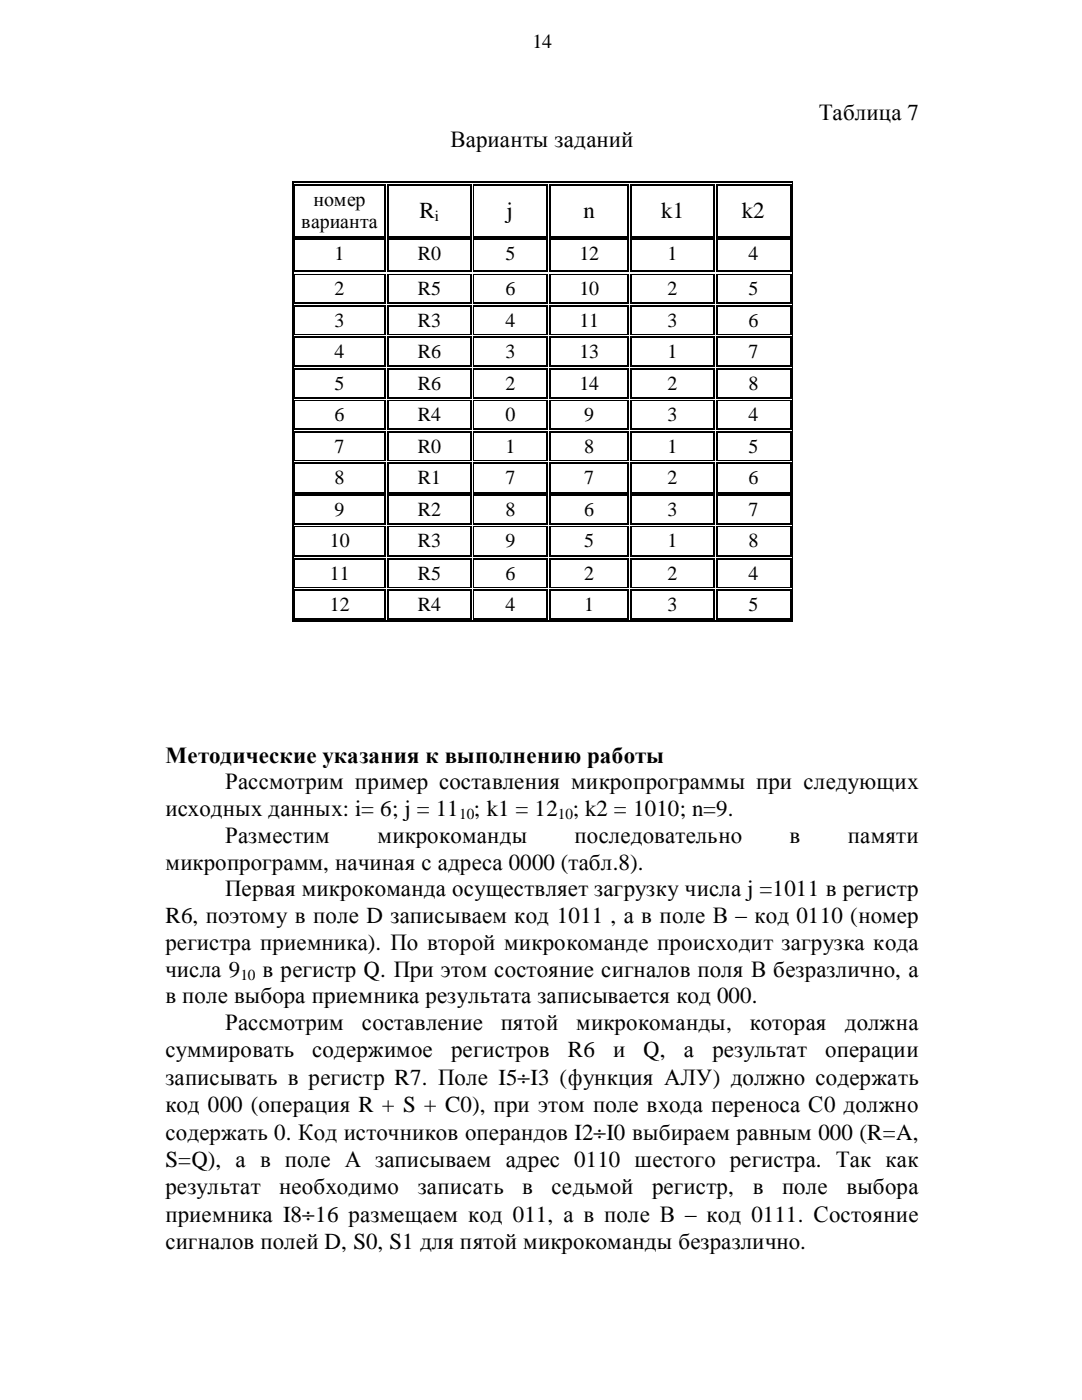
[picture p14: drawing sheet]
<svg xmlns="http://www.w3.org/2000/svg" width="216mm" height="279mm" viewBox="0 0 216 279" stroke-linecap="round" stroke-linejoin="round" font-family="sans-serif">
<defs><g id="words">
<g font-size="4.6">
<text x="89.9" y="29.4">Варианты заданий</text>
<text x="163.4" y="24">Таблица7</text>
<text x="83.7" y="43.6">R</text>
<text x="101.1" y="43.6">j</text>
<text x="116.4" y="43.6">n</text>
<text x="131.9" y="43.6">k1</text>
<text x="148" y="43.6">k2</text>
<text x="33" y="152.2">Методическиеуказанияк выполнению работы</text>
<text x="45" y="157.5">Рассмотрим примерсоставления микропрограммы при следующих</text>
<text x="33" y="162.8">исходных данных: i= 6; j = 11 ; k1 = 12 ; k2 = 1010; n=9.</text>
<text x="33" y="173.6">микропрограмм, начиная садреса0000 (табл.8).</text>
<text x="45" y="168.1">Разместим</text>
<text x="75.4" y="168.1">микрокоманды</text>
<text x="114.6" y="168.1">последовательно</text>
<text x="157.6" y="168.1">в</text>
<text x="169.2" y="168.1">памяти</text>
<text x="45" y="178.9">Первая микрокомандаосуществляет загрузку числаj =1011 в регистр</text>
<text x="33" y="184.2">R6, поэтому в полеD записываем код 1011 , ав полеВ –код 0110 (номер</text>
<text x="33" y="189.6">регистраприемника). По второй микрокомандепроисходит загрузкакода</text>
<text x="33" y="194.9">числа9</text>
<text x="52.4" y="194.9">в регистрQ. Приэтом состояниесигналов поля В безразлично, а</text>
<text x="33" y="200.2">в полевыбораприемникарезультатазаписывается код 000.</text>
<text x="45" y="205.6">Рассмотрим</text>
<text x="72.2" y="205.6">составление пятой</text>
<text x="115" y="205.6">микрокоманды,</text>
<text x="149.6" y="205.6">которая</text>
<text x="168.6" y="205.6">должна</text>
<text x="33" y="210.9">суммировать содержимое регистров</text>
<text x="113.3" y="210.9">R6</text>
<text x="122.3" y="210.9">и Q,</text>
<text x="136.5" y="210.9">а результат</text>
<text x="164.7" y="210.9">операции</text>
<text x="33" y="216.6">записывать в регистрR7. Поле I5÷I3 (функция АЛУ) должно содержать</text>
<text x="33" y="221.9">код 000 (операция R + S + C0), приэтом полевходапереносаС0 должно</text>
<text x="33" y="227.6">содержать0. Код источников операндов I2÷I0 выбираем равным 000 (R=A,</text>
<text x="33" y="232.9">S=Q), а в поле А записываем адрес 0110 шестого регистра. Так как</text>
<text x="33" y="238.3">результат</text>
<text x="55.7" y="238.3">необходимо</text>
<text x="83.4" y="238.3">записать в</text>
<text x="110.1" y="238.3">седьмой</text>
<text x="130.1" y="238.3">регистр,</text>
<text x="150.2" y="238.3">в</text>
<text x="156" y="238.3">поле выбора</text>
<text x="33" y="243.9">приемникаI8÷16 размещаем код 011, ав полеВ – код 0111. Состояние</text>
<text x="33" y="249.3">сигналов полей D, S0, S1 для пятой микрокоманды безразлично.</text>
</g>
<g font-size="4">
<text x="106.3" y="9.7">14</text>
<text x="62.6" y="41.1">номер</text>
<text x="60.1" y="45.6">вара</text>
<text x="65.8" y="45.6">и нта</text>
<text x="66.7" y="52">1</text>
<text x="83.4" y="52">R0</text>
<text x="100.9" y="52">5</text>
<text x="115.6" y="52">12</text>
<text x="133.2" y="52">1</text>
<text x="149.4" y="52">4</text>
<text x="66.7" y="58.8">2</text>
<text x="83.4" y="58.8">R5</text>
<text x="100.9" y="58.8">6</text>
<text x="115.6" y="58.8">10</text>
<text x="133.2" y="58.8">2</text>
<text x="149.4" y="58.8">5</text>
<text x="66.7" y="65.2">3</text>
<text x="83.4" y="65.2">R3</text>
<text x="100.9" y="65.2">4</text>
<text x="115.6" y="65.2">11</text>
<text x="133.2" y="65.2">3</text>
<text x="149.4" y="65.2">6</text>
<text x="66.7" y="71.5">4</text>
<text x="83.4" y="71.5">R6</text>
<text x="100.9" y="71.5">3</text>
<text x="115.6" y="71.5">13</text>
<text x="133.2" y="71.5">1</text>
<text x="149.4" y="71.5">7</text>
<text x="66.7" y="77.8">5</text>
<text x="83.4" y="77.8">R6</text>
<text x="100.9" y="77.8">2</text>
<text x="115.6" y="77.8">14</text>
<text x="133.2" y="77.8">2</text>
<text x="149.4" y="77.8">8</text>
<text x="66.7" y="84.1">6</text>
<text x="83.4" y="84.1">R4</text>
<text x="100.9" y="84.1">0</text>
<text x="116.5" y="84.1">9</text>
<text x="133.2" y="84.1">3</text>
<text x="149.4" y="84.1">4</text>
<text x="66.7" y="90.4">7</text>
<text x="83.4" y="90.4">R0</text>
<text x="100.9" y="90.4">1</text>
<text x="116.5" y="90.4">8</text>
<text x="133.2" y="90.4">1</text>
<text x="149.4" y="90.4">5</text>
<text x="66.7" y="96.7">8</text>
<text x="83.4" y="96.7">R1</text>
<text x="100.9" y="96.7">7</text>
<text x="116.5" y="96.7">7</text>
<text x="133.2" y="96.7">2</text>
<text x="149.4" y="96.7">6</text>
<text x="66.7" y="103">9</text>
<text x="83.4" y="103">R2</text>
<text x="100.9" y="103">8</text>
<text x="116.5" y="103">6</text>
<text x="133.2" y="103">3</text>
<text x="149.4" y="103">7</text>
<text x="65.8" y="109.2">10</text>
<text x="83.4" y="109.2">R3</text>
<text x="100.9" y="109.2">9</text>
<text x="116.5" y="109.2">5</text>
<text x="133.2" y="109.2">1</text>
<text x="149.4" y="109.2">8</text>
<text x="65.8" y="115.7">11</text>
<text x="83.4" y="115.7">R5</text>
<text x="100.9" y="115.7">6</text>
<text x="116.5" y="115.7">2</text>
<text x="133.2" y="115.7">2</text>
<text x="149.4" y="115.7">4</text>
<text x="65.8" y="121.9">12</text>
<text x="83.4" y="121.9">R4</text>
<text x="100.9" y="121.9">4</text>
<text x="116.5" y="121.9">1</text>
<text x="133.2" y="121.9">3</text>
<text x="149.4" y="121.9">5</text>
</g>
<g font-size="3">
<text x="86.8" y="44.2">i</text>
<text x="91.6" y="163.5">10</text>
<text x="111.3" y="163.5">10</text>
<text x="48" y="195.5">10</text>
</g>
</g></defs>
<g fill="#000">
<path d="M58.3 36.2h.2v1.3h-.2zM58.3 36.2h.2v.3h-.2zM58.6 36.7h.2v.3h-.2zM76.7 36.7h.3v.3h-.3zM77.1 36.2h.2v.3h-.2zM77.2 36.7h.3v.3h-.3zM93.9 36.7h.2v.3h-.2zM94.2 36.2h.2v.3h-.2zM94.4 36.7h.2v.3h-.2zM109.1 36.7h.2v.3h-.2zM109.4 36.2h.2v.3h-.2zM109.6 36.7h.2v.3h-.2z"/>
<path d="M125.2 36.7h.3v.3h-.3zM125.6 36.2h.3v.3h-.3zM125.8 36.7h.3v.3h-.3zM142.4 36.7h.3v.3h-.3zM142.7 36.2h.3v.3h-.3zM142.9 36.7h.3v.3h-.3zM157.6 36.7h.3v.3h-.3zM158.1 36.2h.1v1.3h-.1zM158.1 36.2h.1v.3h-.1zM58.3 47.5h.2v.8h-.2zM58.3 54.4h.2v.9h-.2zM58.6 47.1h.2v.2h-.2z"/>
<path d="M58.6 47.7h.2v.2h-.2zM58.6 54h.2v.3h-.2zM58.6 54.6h.2v.2h-.2zM76.7 47.1h.3v.2h-.3zM76.7 47.7h.3v.2h-.3zM76.7 54h.3v.3h-.3zM76.7 54.6h.3v.2h-.3zM77.2 47.1h.3v.2h-.3zM77.2 47.7h.3v.2h-.3zM77.2 54h.3v.3h-.3zM77.2 54.6h.3v.2h-.3zM93.9 47.1h.2v.2h-.2z"/>
<path d="M93.9 47.7h.2v.2h-.2zM93.9 54h.2v.3h-.2zM93.9 54.6h.2v.2h-.2zM94.4 47.1h.2v.2h-.2zM94.4 47.7h.2v.2h-.2zM94.4 54h.2v.3h-.2zM94.4 54.6h.2v.2h-.2zM109.1 47.1h.2v.2h-.2zM109.1 47.7h.2v.2h-.2zM109.1 54h.2v.3h-.2zM109.1 54.6h.2v.2h-.2zM109.6 47.1h.2v.2h-.2z"/>
<path d="M109.6 47.7h.2v.2h-.2zM109.6 54h.2v.3h-.2zM109.6 54.6h.2v.2h-.2zM125.2 47.1h.3v.2h-.3zM125.2 47.7h.3v.2h-.3zM125.2 54h.3v.3h-.3zM125.2 54.6h.3v.2h-.3zM125.8 47.1h.3v.2h-.3zM125.8 47.7h.3v.2h-.3zM125.8 54h.3v.3h-.3zM125.8 54.6h.3v.2h-.3zM142.4 47.1h.3v.2h-.3z"/>
<path d="M142.4 47.7h.3v.2h-.3zM142.4 54h.3v.3h-.3zM142.4 54.6h.3v.2h-.3zM142.9 47.1h.3v.2h-.3zM142.9 47.7h.3v.2h-.3zM142.9 54h.3v.3h-.3zM142.9 54.6h.3v.2h-.3zM157.6 47.1h.3v.2h-.3zM157.6 47.7h.3v.2h-.3zM157.6 54h.3v.3h-.3zM157.6 54.6h.3v.2h-.3zM158.1 47.5h.1v.8h-.1z"/>
<path d="M158.1 54.4h.1v.9h-.1zM58.3 60.7h.2v.9h-.2zM58.3 67h.2v.9h-.2zM58.3 73.3h.2v1h-.2zM58.6 60.4h.2v.2h-.2zM58.6 60.9h.2v.2h-.2zM58.6 66.7h.2v.2h-.2zM58.6 67.1h.2v.3h-.2zM58.6 73h.2v.2h-.2zM58.6 73.5h.2v.2h-.2zM58.6 79.2h.2v.3h-.2zM76.7 60.4h.3v.2h-.3z"/>
<path d="M76.7 60.9h.3v.2h-.3zM76.7 66.7h.3v.2h-.3zM76.7 67.1h.3v.3h-.3zM76.7 73h.3v.2h-.3zM76.7 73.5h.3v.2h-.3zM76.7 79.2h.3v.3h-.3zM77.2 60.4h.3v.2h-.3zM77.2 60.9h.3v.2h-.3zM77.2 66.7h.3v.2h-.3zM77.2 67.1h.3v.3h-.3zM77.2 73h.3v.2h-.3zM77.2 73.5h.3v.2h-.3z"/>
<path d="M77.2 79.2h.3v.3h-.3zM93.9 60.4h.2v.2h-.2zM93.9 60.9h.2v.2h-.2zM93.9 66.7h.2v.2h-.2zM93.9 67.1h.2v.3h-.2zM93.9 73h.2v.2h-.2zM93.9 73.5h.2v.2h-.2zM93.9 79.2h.2v.3h-.2zM94.4 60.4h.2v.2h-.2zM94.4 60.9h.2v.2h-.2zM94.4 66.7h.2v.2h-.2zM94.4 67.1h.2v.3h-.2z"/>
<path d="M94.4 73h.2v.2h-.2zM94.4 73.5h.2v.2h-.2zM94.4 79.2h.2v.3h-.2zM109.1 60.4h.2v.2h-.2zM109.1 60.9h.2v.2h-.2zM109.1 66.7h.2v.2h-.2zM109.1 67.1h.2v.3h-.2zM109.1 73h.2v.2h-.2zM109.1 73.5h.2v.2h-.2zM109.1 79.2h.2v.3h-.2zM109.6 60.4h.2v.2h-.2zM109.6 60.9h.2v.2h-.2z"/>
<path d="M109.6 66.7h.2v.2h-.2zM109.6 67.1h.2v.3h-.2zM109.6 73h.2v.2h-.2zM109.6 73.5h.2v.2h-.2zM109.6 79.2h.2v.3h-.2zM125.2 60.4h.3v.2h-.3zM125.2 60.9h.3v.2h-.3zM125.2 66.7h.3v.2h-.3zM125.2 67.1h.3v.3h-.3zM125.2 73h.3v.2h-.3zM125.2 73.5h.3v.2h-.3zM125.2 79.2h.3v.3h-.3z"/>
<path d="M125.8 60.4h.3v.2h-.3zM125.8 60.9h.3v.2h-.3zM125.8 66.7h.3v.2h-.3zM125.8 67.1h.3v.3h-.3zM125.8 73h.3v.2h-.3zM125.8 73.5h.3v.2h-.3zM125.8 79.2h.3v.3h-.3zM142.4 60.4h.3v.2h-.3zM142.4 60.9h.3v.2h-.3zM142.4 66.7h.3v.2h-.3zM142.4 67.1h.3v.3h-.3zM142.4 73h.3v.2h-.3z"/>
<path d="M142.4 73.5h.3v.2h-.3zM142.4 79.2h.3v.3h-.3zM142.9 60.4h.3v.2h-.3zM142.9 60.9h.3v.2h-.3zM142.9 66.7h.3v.2h-.3zM142.9 67.1h.3v.3h-.3zM142.9 73h.3v.2h-.3zM142.9 73.5h.3v.2h-.3zM142.9 79.2h.3v.3h-.3zM157.6 60.4h.3v.2h-.3zM157.6 60.9h.3v.2h-.3zM157.6 66.7h.3v.2h-.3z"/>
<path d="M157.6 67.1h.3v.3h-.3zM157.6 73h.3v.2h-.3zM157.6 73.5h.3v.2h-.3zM157.6 79.2h.3v.3h-.3zM158.1 60.7h.1v.9h-.1zM158.1 67h.1v.9h-.1zM158.1 73.3h.1v1h-.1zM58.3 79.7h.2v.8h-.2zM58.3 85.9h.2v.9h-.2zM58.3 92.2h.2v.9h-.2zM58.3 98.6h.2v.8h-.2zM58.6 79.8h.2v.2h-.2z"/>
<path d="M58.6 85.5h.2v.3h-.2zM58.6 86.1h.2v.3h-.2zM58.6 91.9h.2v.1h-.2zM58.6 92.4h.2v.2h-.2zM58.6 98.2h.2v.3h-.2zM58.6 98.6h.2v.3h-.2zM76.7 79.8h.3v.2h-.3zM76.7 85.5h.3v.3h-.3zM76.7 86.1h.3v.3h-.3zM76.7 91.9h.3v.1h-.3zM76.7 92.4h.3v.2h-.3zM76.7 98.2h.3v.3h-.3z"/>
<path d="M76.7 98.6h.3v.3h-.3zM77.2 79.8h.3v.2h-.3zM77.2 85.5h.3v.3h-.3zM77.2 86.1h.3v.3h-.3zM77.2 91.9h.3v.1h-.3zM77.2 92.4h.3v.2h-.3zM77.2 98.2h.3v.3h-.3zM77.2 98.6h.3v.3h-.3zM93.9 79.8h.2v.2h-.2zM93.9 85.5h.2v.3h-.2zM93.9 86.1h.2v.3h-.2zM93.9 91.9h.2v.1h-.2z"/>
<path d="M93.9 92.4h.2v.2h-.2zM93.9 98.2h.2v.3h-.2zM93.9 98.6h.2v.3h-.2zM94.4 79.8h.2v.2h-.2zM94.4 85.5h.2v.3h-.2zM94.4 86.1h.2v.3h-.2zM94.4 91.9h.2v.1h-.2zM94.4 92.4h.2v.2h-.2zM94.4 98.2h.2v.3h-.2zM94.4 98.6h.2v.3h-.2zM109.1 79.8h.2v.2h-.2zM109.1 85.5h.2v.3h-.2z"/>
<path d="M109.1 86.1h.2v.3h-.2zM109.1 91.9h.2v.1h-.2zM109.1 92.4h.2v.2h-.2zM109.1 98.2h.2v.3h-.2zM109.1 98.6h.2v.3h-.2zM109.6 79.8h.2v.2h-.2zM109.6 85.5h.2v.3h-.2zM109.6 86.1h.2v.3h-.2zM109.6 91.9h.2v.1h-.2zM109.6 92.4h.2v.2h-.2zM109.6 98.2h.2v.3h-.2zM109.6 98.6h.2v.3h-.2z"/>
<path d="M125.2 79.8h.3v.2h-.3zM125.2 85.5h.3v.3h-.3zM125.2 86.1h.3v.3h-.3zM125.2 91.9h.3v.1h-.3zM125.2 92.4h.3v.2h-.3zM125.2 98.2h.3v.3h-.3zM125.2 98.6h.3v.3h-.3zM125.8 79.8h.3v.2h-.3zM125.8 85.5h.3v.3h-.3zM125.8 86.1h.3v.3h-.3zM125.8 91.9h.3v.1h-.3zM125.8 92.4h.3v.2h-.3z"/>
<path d="M125.8 98.2h.3v.3h-.3zM125.8 98.6h.3v.3h-.3zM142.4 79.8h.3v.2h-.3zM142.4 85.5h.3v.3h-.3zM142.4 86.1h.3v.3h-.3zM142.4 91.9h.3v.1h-.3zM142.4 92.4h.3v.2h-.3zM142.4 98.2h.3v.3h-.3zM142.4 98.6h.3v.3h-.3zM142.9 79.8h.3v.2h-.3zM142.9 85.5h.3v.3h-.3zM142.9 86.1h.3v.3h-.3z"/>
<path d="M142.9 91.9h.3v.1h-.3zM142.9 92.4h.3v.2h-.3zM142.9 98.2h.3v.3h-.3zM142.9 98.6h.3v.3h-.3zM157.6 79.8h.3v.2h-.3zM157.6 85.5h.3v.3h-.3zM157.6 86.1h.3v.3h-.3zM157.6 91.9h.3v.1h-.3zM157.6 92.4h.3v.2h-.3zM157.6 98.2h.3v.3h-.3zM157.6 98.6h.3v.3h-.3zM158.1 79.7h.1v.8h-.1z"/>
<path d="M158.1 85.9h.1v.9h-.1zM158.1 92.2h.1v.9h-.1zM158.1 98.6h.1v.8h-.1zM58.3 104.8h.2v.9h-.2zM58.3 111.2h.2v.8h-.2zM58.3 117.4h.2v1h-.2zM58.6 104.5h.2v.2h-.2zM58.6 105h.2v.2h-.2zM58.6 110.7h.2v.3h-.2zM58.6 111.3h.2v.3h-.2zM58.6 117.1h.2v.2h-.2zM58.6 117.6h.2v.3h-.2z"/>
<path d="M76.7 104.5h.3v.2h-.3zM76.7 105h.3v.2h-.3zM76.7 110.7h.3v.3h-.3zM76.7 111.3h.3v.3h-.3zM76.7 117.1h.3v.2h-.3zM76.7 117.6h.3v.3h-.3zM77.2 104.5h.3v.2h-.3zM77.2 105h.3v.2h-.3zM77.2 110.7h.3v.3h-.3zM77.2 111.3h.3v.3h-.3zM77.2 117.1h.3v.2h-.3zM77.2 117.6h.3v.3h-.3z"/>
<path d="M93.9 104.5h.2v.2h-.2zM93.9 105h.2v.2h-.2zM93.9 110.7h.2v.3h-.2zM93.9 111.3h.2v.3h-.2zM93.9 117.1h.2v.2h-.2zM93.9 117.6h.2v.3h-.2zM94.4 104.5h.2v.2h-.2zM94.4 105h.2v.2h-.2zM94.4 110.7h.2v.3h-.2zM94.4 111.3h.2v.3h-.2zM94.4 117.1h.2v.2h-.2zM94.4 117.6h.2v.3h-.2z"/>
<path d="M109.1 104.5h.2v.2h-.2zM109.1 105h.2v.2h-.2zM109.1 110.7h.2v.3h-.2zM109.1 111.3h.2v.3h-.2zM109.1 117.1h.2v.2h-.2zM109.1 117.6h.2v.3h-.2zM109.6 104.5h.2v.2h-.2zM109.6 105h.2v.2h-.2zM109.6 110.7h.2v.3h-.2zM109.6 111.3h.2v.3h-.2zM109.6 117.1h.2v.2h-.2zM109.6 117.6h.2v.3h-.2z"/>
<path d="M125.2 104.5h.3v.2h-.3zM125.2 105h.3v.2h-.3zM125.2 110.7h.3v.3h-.3zM125.2 111.3h.3v.3h-.3zM125.2 117.1h.3v.2h-.3zM125.2 117.6h.3v.3h-.3zM125.8 104.5h.3v.2h-.3zM125.8 105h.3v.2h-.3zM125.8 110.7h.3v.3h-.3zM125.8 111.3h.3v.3h-.3zM125.8 117.1h.3v.2h-.3zM125.8 117.6h.3v.3h-.3z"/>
<path d="M142.4 104.5h.3v.2h-.3zM142.4 105h.3v.2h-.3zM142.4 110.7h.3v.3h-.3zM142.4 111.3h.3v.3h-.3zM142.4 117.1h.3v.2h-.3zM142.4 117.6h.3v.3h-.3zM142.9 104.5h.3v.2h-.3zM142.9 105h.3v.2h-.3zM142.9 110.7h.3v.3h-.3zM142.9 111.3h.3v.3h-.3zM142.9 117.1h.3v.2h-.3zM142.9 117.6h.3v.3h-.3z"/>
<path d="M157.6 104.5h.3v.2h-.3zM157.6 105h.3v.2h-.3zM157.6 110.7h.3v.3h-.3zM157.6 111.3h.3v.3h-.3zM157.6 117.1h.3v.2h-.3zM157.6 117.6h.3v.3h-.3zM158.1 104.8h.1v.9h-.1zM158.1 111.2h.1v.8h-.1zM158.1 117.4h.1v1h-.1zM58.3 123.9h.2v.2h-.2zM58.6 123.4h.2v.3h-.2zM76.7 123.4h.3v.3h-.3z"/>
<path d="M77.1 123.9h.2v.2h-.2zM77.2 123.4h.3v.3h-.3zM93.9 123.4h.2v.3h-.2zM94.2 123.9h.2v.2h-.2zM94.4 123.4h.2v.3h-.2zM109.1 123.4h.2v.3h-.2zM109.4 123.9h.2v.2h-.2zM109.6 123.4h.2v.3h-.2zM125.2 123.4h.3v.3h-.3zM125.6 123.9h.3v.2h-.3zM125.8 123.4h.3v.3h-.3zM142.4 123.4h.3v.3h-.3z"/>
<path d="M142.7 123.9h.3v.2h-.3zM142.9 123.4h.3v.3h-.3zM157.6 123.4h.3v.3h-.3zM158.1 123.9h.1v.2h-.1z"/>
</g>
<g fill="none" stroke="#000" stroke-width=".25">
<path d="M58.4 37.5v10M58.5 36.4h18.6M58.7 37v10.1M58.8 36.9h17.9M76.8 37v10.1M77.3 36.4h16.9M77.3 37v10.1M77.5 36.9h16.4M94 37v10.1M94.4 36.4h15M94.6 36.9h14.5M109.2 37v10.1"/>
<path d="M109.6 36.4h16M109.7 37v10.1M109.8 36.9h15.4M125.3 37v10.1M125.9 36.4h16.8M125.9 37v10.1M126.1 36.9h16.3M142.5 37v10.1M143 36.4h15.1M143 37v10.1M143.2 36.9h14.4M157.8 37v10.1"/>
<path d="M58.4 48.3v6.1M58.4 55.3v5.5M58.7 47.9v6.1M58.7 54.8v5.6M58.8 47.2h17.9M58.8 47.8h17.9M58.8 54.1h17.9M76.8 47.9v6.1M76.8 54.8v5.6M77.3 47.9v6.1M77.3 54.8v5.6M77.5 47.2h16.4"/>
<path d="M77.5 47.8h16.4M77.5 54.1h16.4M94 47.9v6.1M94 54.8v5.6M94.6 47.2h14.5M94.6 47.8h14.5M94.6 54.1h14.5M109.2 47.9v6.1M109.2 54.8v5.6M109.7 47.9v6.1M109.7 54.8v5.6M109.8 47.2h15.4"/>
<path d="M109.8 47.8h15.4M109.8 54.1h15.4M125.3 47.9v6.1M125.3 54.8v5.6M125.9 47.9v6.1M125.9 54.8v5.6M126.1 47.2h16.3M126.1 47.8h16.3M126.1 54.1h16.3M142.5 47.9v6.1M142.5 54.8v5.6M143 47.9v6.1"/>
<path d="M143 54.8v5.6M143.2 47.2h14.4M143.2 47.8h14.4M143.2 54.1h14.4M157.8 47.9v6.1M157.8 54.8v5.6M58.4 61.6v5.5M58.4 67.9v5.4M58.4 74.3v5.4M58.7 61.1v5.6M58.7 67.4v5.6M58.7 73.7v5.5"/>
<path d="M58.8 60.5h17.9M58.8 61h17.9M58.8 67.3h17.9M58.8 73.1h17.9M58.8 73.6h17.9M58.8 79.4h17.9M76.8 61.1v5.6M76.8 67.4v5.6M76.8 73.7v5.5M77.3 61.1v5.6M77.3 67.4v5.6M77.3 73.7v5.5"/>
<path d="M77.5 60.5h16.4M77.5 61h16.4M77.5 67.3h16.4M77.5 73.1h16.4M77.5 73.6h16.4M77.5 79.4h16.4M94 61.1v5.6M94 67.4v5.6M94 73.7v5.5M94.6 60.5h14.5M94.6 61h14.5M94.6 67.3h14.5"/>
<path d="M94.6 73.1h14.5M94.6 73.6h14.5M94.6 79.4h14.5M109.2 61.1v5.6M109.2 67.4v5.6M109.2 73.7v5.5M109.7 61.1v5.6M109.7 67.4v5.6M109.7 73.7v5.5M109.8 60.5h15.4M109.8 61h15.4M109.8 67.3h15.4"/>
<path d="M109.8 73.1h15.4M109.8 73.6h15.4M109.8 79.4h15.4M125.3 61.1v5.6M125.3 67.4v5.6M125.3 73.7v5.5M125.9 61.1v5.6M125.9 67.4v5.6M125.9 73.7v5.5M126.1 60.5h16.3M126.1 61h16.3M126.1 67.3h16.3"/>
<path d="M126.1 73.1h16.3M126.1 73.6h16.3M126.1 79.4h16.3M142.5 61.1v5.6M142.5 67.4v5.6M142.5 73.7v5.5M143 61.1v5.6M143 67.4v5.6M143 73.7v5.5M143.2 60.5h14.4M143.2 61h14.4M143.2 67.3h14.4"/>
<path d="M143.2 73.1h14.4M143.2 73.6h14.4M143.2 79.4h14.4M157.8 61.1v5.6M157.8 67.4v5.6M157.8 73.7v5.5M58.4 80.5v5.4M58.4 86.8v5.4M58.4 93.1v5.5M58.4 99.4v5.5M58.7 80v5.5M58.7 86.4v5.5"/>
<path d="M58.7 92.6v5.6M58.7 98.9v5.6M58.8 85.6h17.9M58.8 86.2h17.9M58.8 92.5h17.9M58.8 98.3h17.9M58.8 98.8h17.9M76.8 80v5.5M76.8 86.4v5.5M76.8 92.6v5.6M76.8 98.9v5.6M77.3 80v5.5"/>
<path d="M77.3 86.4v5.5M77.3 92.6v5.6M77.3 98.9v5.6M77.5 85.6h16.4M77.5 86.2h16.4M77.5 92.5h16.4M77.5 98.3h16.4M77.5 98.8h16.4M94 80v5.5M94 86.4v5.5M94 92.6v5.6M94 98.9v5.6"/>
<path d="M94.6 85.6h14.5M94.6 86.2h14.5M94.6 92.5h14.5M94.6 98.3h14.5M94.6 98.8h14.5M109.2 80v5.5M109.2 86.4v5.5M109.2 92.6v5.6M109.2 98.9v5.6M109.7 80v5.5M109.7 86.4v5.5M109.7 92.6v5.6"/>
<path d="M109.7 98.9v5.6M109.8 85.6h15.4M109.8 86.2h15.4M109.8 92.5h15.4M109.8 98.3h15.4M109.8 98.8h15.4M125.3 80v5.5M125.3 86.4v5.5M125.3 92.6v5.6M125.3 98.9v5.6M125.9 80v5.5M125.9 86.4v5.5"/>
<path d="M125.9 92.6v5.6M125.9 98.9v5.6M126.1 85.6h16.3M126.1 86.2h16.3M126.1 92.5h16.3M126.1 98.3h16.3M126.1 98.8h16.3M142.5 80v5.5M142.5 86.4v5.5M142.5 92.6v5.6M142.5 98.9v5.6M143 80v5.5"/>
<path d="M143 86.4v5.5M143 92.6v5.6M143 98.9v5.6M143.2 85.6h14.4M143.2 86.2h14.4M143.2 92.5h14.4M143.2 98.3h14.4M143.2 98.8h14.4M157.8 80v5.5M157.8 86.4v5.5M157.8 92.6v5.6M157.8 98.9v5.6"/>
<path d="M58.4 105.7v5.5M58.4 112v5.4M58.4 118.4v5.5M58.7 105.2v5.5M58.7 111.6v5.5M58.7 117.9v5.5M58.8 104.6h17.9M58.8 110.9h17.9M58.8 111.5h17.9M58.8 117.7h17.9M76.8 105.2v5.5M76.8 111.6v5.5"/>
<path d="M76.8 117.9v5.5M77.3 105.2v5.5M77.3 111.6v5.5M77.3 117.9v5.5M77.5 104.6h16.4M77.5 110.9h16.4M77.5 111.5h16.4M77.5 117.7h16.4M94 105.2v5.5M94 111.6v5.5M94 117.9v5.5M94.6 104.6h14.5"/>
<path d="M94.6 110.9h14.5M94.6 111.5h14.5M94.6 117.7h14.5M109.2 105.2v5.5M109.2 111.6v5.5M109.2 117.9v5.5M109.7 105.2v5.5M109.7 111.6v5.5M109.7 117.9v5.5M109.8 104.6h15.4M109.8 110.9h15.4M109.8 111.5h15.4"/>
<path d="M109.8 117.7h15.4M125.3 105.2v5.5M125.3 111.6v5.5M125.3 117.9v5.5M125.9 105.2v5.5M125.9 111.6v5.5M125.9 117.9v5.5M126.1 104.6h16.3M126.1 110.9h16.3M126.1 111.5h16.3M126.1 117.7h16.3M142.5 105.2v5.5"/>
<path d="M142.5 111.6v5.5M142.5 117.9v5.5M143 105.2v5.5M143 111.6v5.5M143 117.9v5.5M143.2 104.6h14.4M143.2 110.9h14.4M143.2 111.5h14.4M143.2 117.7h14.4M157.8 105.2v5.5M157.8 111.6v5.5M157.8 117.9v5.5"/>
<path d="M58.5 124h18.6M58.8 123.6h17.9M77.3 124h16.9M77.5 123.6h16.4M94.4 124h15M94.6 123.6h14.5M109.6 124h16M109.8 123.6h15.4M125.9 124h16.8M126.1 123.6h16.3M143 124h15.1M143.2 123.6h14.4"/>
</g>
<g fill="none" stroke="#000" stroke-width=".2">
<path d="M94.5 37v10.1M158.2 37.5v10M58.8 54.7h17.9M77.5 54.7h16.4M94.5 47.9v6.1M94.5 54.8v5.6M94.6 54.7h14.5M109.8 54.7h15.4M126.1 54.7h16.3M143.2 54.7h14.4M158.2 48.3v6.1M158.2 55.3v5.5"/>
<path d="M58.8 66.8h17.9M58.8 79.9h17.9M77.5 66.8h16.4M77.5 79.9h16.4M94.5 61.1v5.6M94.5 67.4v5.6M94.5 73.7v5.5M94.6 66.8h14.5M94.6 79.9h14.5M109.8 66.8h15.4M109.8 79.9h15.4M126.1 66.8h16.3"/>
<path d="M126.1 79.9h16.3M143.2 66.8h14.4M143.2 79.9h14.4M158.2 61.6v5.5M158.2 67.9v5.4M158.2 74.3v5.4M58.8 91.9h17.9M77.5 91.9h16.4M94.5 80v5.5M94.5 86.4v5.5M94.5 92.6v5.6M94.5 98.9v5.6"/>
<path d="M94.6 91.9h14.5M109.8 91.9h15.4M126.1 91.9h16.3M143.2 91.9h14.4M158.2 80.5v5.4M158.2 86.8v5.4M158.2 93.1v5.5M158.2 99.4v5.5M58.8 105.1h17.9M58.8 117.2h17.9M77.5 105.1h16.4M77.5 117.2h16.4"/>
<path d="M94.5 105.2v5.5M94.5 111.6v5.5M94.5 117.9v5.5M94.6 105.1h14.5M94.6 117.2h14.5M109.8 105.1h15.4M109.8 117.2h15.4M126.1 105.1h16.3M126.1 117.2h16.3M143.2 105.1h14.4M143.2 117.2h14.4M158.2 105.7v5.5"/>
<path d="M158.2 112v5.4M158.2 118.4v5.5"/>
</g>
<use href="#words"/>
</svg>
